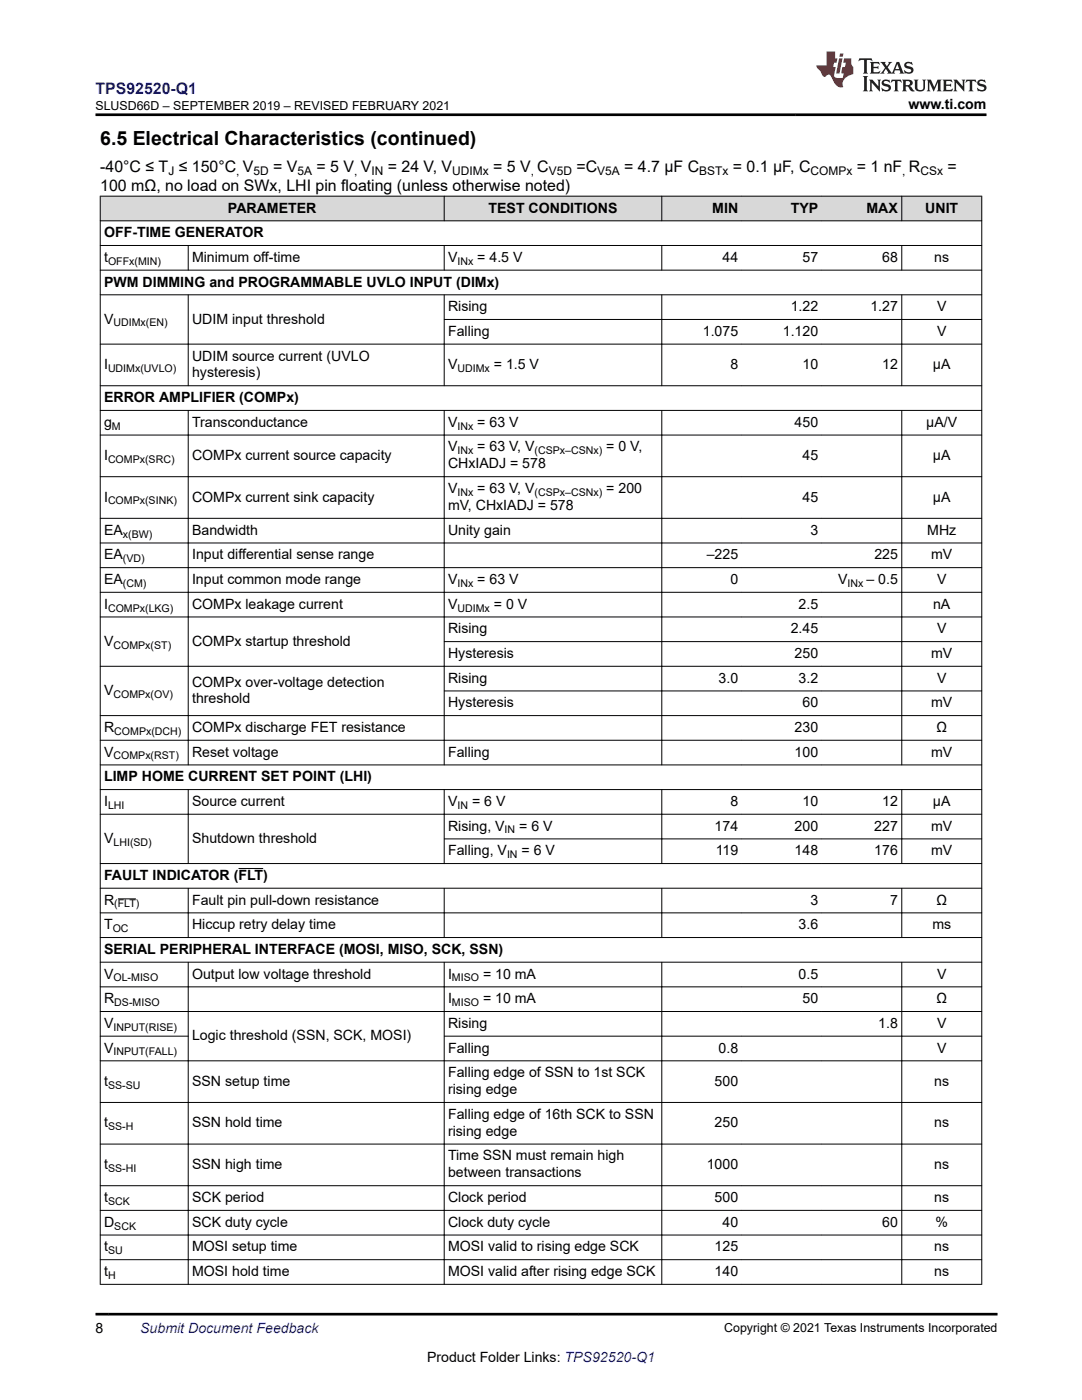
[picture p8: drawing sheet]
<svg xmlns="http://www.w3.org/2000/svg" width="216mm" height="279mm" viewBox="0 0 216 279" stroke-linecap="round" stroke-linejoin="round" font-family="sans-serif">
<defs><g id="words">
<text font-size="3.9" x="20" y="28.8">6.5 Electrical Characteristics (continued)</text>
<text font-size="3.2" fill="#00f" x="19.1" y="18.7">TPS92520-Q1</text>
<g font-size="3.2">
<text x="20" y="34.3">-40°C ≤ T ≤ 150°C V</text>
<text x="54.5" y="34.3">= V</text>
<text x="63.2" y="34.3">= 5 V V</text>
<text x="77.4" y="34.3">= 24 V, V</text>
<text x="98.4" y="34.3">= 5 V C</text>
<text x="115" y="34.3">=C</text>
<text x="124.6" y="34.3">= 4.7 µF C</text>
<text x="146.2" y="34.3">= 0.1 µF, C</text>
<text x="171" y="34.3">= 1 nF R</text>
<text x="189" y="34.3">=</text>
<text x="20" y="38.1">100 mΩ, no load on SWx, LHI pin floating (unless otherwise noted)</text>
</g>
<g font-size="2.8">
<text x="181.3" y="21.8">www.ti.com</text>
<text x="20.8" y="47.3">OFF-TIME GENERATOR</text>
<text x="45.5" y="42.4">PARAMETER</text>
<text x="97.5" y="42.4">TEST CONDITIONS</text>
<text x="142.1" y="42.4">MIN</text>
<text x="157.8" y="42.4">TYP</text>
<text x="172.9" y="42.4">MAX</text>
<text x="184.6" y="42.4">UNIT</text>
<text x="20.8" y="52.3">t</text>
<text x="38.3" y="52.3">Minimum off-time</text>
<text x="89.4" y="52.3">V</text>
<text x="95.2" y="52.3">= 4.5 V</text>
<text x="144.2" y="52.3">44</text>
<text x="160.1" y="52.3">57</text>
<text x="176" y="52.3">68</text>
<text x="186.4" y="52.3">ns</text>
<text x="20.8" y="57.2">PWM DIMMING and PROGRAMMABLE UVLO INPUT (DIMx)</text>
<text x="20.8" y="64.6">V</text>
<text x="38.3" y="64.6">UDIM input threshold</text>
<text x="89.4" y="62.1">Rising</text>
<text x="157.8" y="62.1">1.22</text>
<text x="173.7" y="62.1">1.27</text>
<text x="187" y="62.1">V</text>
<text x="38.3" y="72">UDIM source current (UVLO</text>
<text x="89.4" y="67">Falling</text>
<text x="140.2" y="67">1.075</text>
<text x="156.2" y="67">1.120</text>
<text x="187" y="67">V</text>
<text x="20.8" y="73.6">I</text>
<text x="38.3" y="75.3">hysteresis)</text>
<text x="89.4" y="73.6">V</text>
<text x="98.5" y="73.6">= 1.5 V</text>
<text x="145.7" y="73.6">8</text>
<text x="160.1" y="73.6">10</text>
<text x="176" y="73.6">12</text>
<text x="186.2" y="73.6">µA</text>
<text x="20.8" y="80.3">ERROR AMPLIFIER (COMPx)</text>
<text x="20.8" y="85.2">g</text>
<text x="38.3" y="85.2">Transconductance</text>
<text x="89.4" y="85.2">V</text>
<text x="95.2" y="85.2">= 63 V</text>
<text x="158.6" y="85.2">450</text>
<text x="184.8" y="85.2">µA/V</text>
<text x="20.8" y="91.8">I</text>
<text x="38.3" y="91.8">COMPx current source capacity</text>
<text x="89.4" y="90.1">V</text>
<text x="89.4" y="93.5">CHxIADJ = 578</text>
<text x="95.2" y="90.1">= 63 V, V</text>
<text x="121" y="90.1">= 0 V,</text>
<text x="160.1" y="91.8">45</text>
<text x="186.2" y="91.8">µA</text>
<text x="20.8" y="100.1">I</text>
<text x="38.3" y="100.1">COMPx current sink capacity</text>
<text x="89.4" y="98.4">V</text>
<text x="89.4" y="101.8">mV, CHxIADJ = 578</text>
<text x="95.2" y="98.4">= 63 V, V</text>
<text x="121" y="98.4">= 200</text>
<text x="160.1" y="100.1">45</text>
<text x="186.2" y="100.1">µA</text>
<text x="20.8" y="106.7">EA</text>
<text x="38.3" y="106.7">Bandwidth</text>
<text x="89.4" y="106.7">Unity gain</text>
<text x="161.7" y="106.7">3</text>
<text x="185" y="106.7">MHz</text>
<text x="20.8" y="111.6">EA</text>
<text x="38.3" y="111.6">Input differential sense range</text>
<text x="141" y="111.6">–225</text>
<text x="174.5" y="111.6">225</text>
<text x="185.8" y="111.6">mV</text>
<text x="20.8" y="116.6">EA</text>
<text x="38.3" y="116.6">Input common mode range</text>
<text x="89.4" y="116.6">V</text>
<text x="95.2" y="116.6">= 63 V</text>
<text x="145.7" y="116.6">0</text>
<text x="167.2" y="116.6">V</text>
<text x="172.9" y="116.6">– 0.5</text>
<text x="187" y="116.6">V</text>
<text x="20.8" y="121.5">I</text>
<text x="38.3" y="121.5">COMPx leakage current</text>
<text x="89.4" y="121.5">V</text>
<text x="98.5" y="121.5">= 0 V</text>
<text x="159.3" y="121.5">2.5</text>
<text x="186.2" y="121.5">nA</text>
<text x="20.8" y="128.9">V</text>
<text x="38.3" y="128.9">COMPx startup threshold</text>
<text x="89.4" y="126.4">Rising</text>
<text x="89.4" y="131.3">Hysteresis</text>
<text x="157.8" y="126.4">2.45</text>
<text x="158.6" y="131.3">250</text>
<text x="185.8" y="131.3">mV</text>
<text x="187" y="126.4">V</text>
<text x="38.3" y="137">COMPx over-voltage detection</text>
<text x="89.4" y="136.2">Rising</text>
<text x="143.4" y="136.2">3.0</text>
<text x="159.3" y="136.2">3.2</text>
<text x="187" y="136.2">V</text>
<text x="20.8" y="138.7">V</text>
<text x="38.3" y="140.4">threshold</text>
<text x="89.4" y="141.2">Hysteresis</text>
<text x="160.1" y="141.2">60</text>
<text x="185.8" y="141.2">mV</text>
<text x="20.8" y="146.1">R</text>
<text x="38.3" y="146.1">COMPx discharge FET resistance</text>
<text x="158.6" y="146.1">230</text>
<text x="186.9" y="146.1">Ω</text>
<text x="20.8" y="155.9">LIMP HOME CURRENT SET POINT (LHI)</text>
<text x="20.8" y="151">V</text>
<text x="38.3" y="151">Reset voltage</text>
<text x="89.4" y="151">Falling</text>
<text x="158.6" y="151">100</text>
<text x="185.8" y="151">mV</text>
<text x="20.8" y="160.9">I</text>
<text x="38.3" y="160.9">Source current</text>
<text x="89.4" y="160.9">V</text>
<text x="94.2" y="160.9">= 6 V</text>
<text x="145.7" y="160.9">8</text>
<text x="160.1" y="160.9">10</text>
<text x="176" y="160.9">12</text>
<text x="186.2" y="160.9">µA</text>
<text x="89.4" y="165.8">Rising, V</text>
<text x="103.6" y="165.8">= 6 V</text>
<text x="142.6" y="165.8">174</text>
<text x="158.6" y="165.8">200</text>
<text x="174.5" y="165.8">227</text>
<text x="185.8" y="165.8">mV</text>
<text x="20.8" y="168.2">V</text>
<text x="38.3" y="168.2">Shutdown threshold</text>
<text x="89.4" y="170.7">Falling, V</text>
<text x="104.1" y="170.7">= 6 V</text>
<text x="142.8" y="170.7">119</text>
<text x="158.6" y="170.7">148</text>
<text x="174.5" y="170.7">176</text>
<text x="185.8" y="170.7">mV</text>
<text x="20.8" y="175.6">FAULT INDICATOR (FLT)</text>
<text x="20.8" y="185.5">T</text>
<text x="20.8" y="180.5">R</text>
<text x="38.3" y="185.5">Hiccup retry delay time</text>
<text x="38.3" y="180.5">Fault pin pull-down resistance</text>
<text x="159.3" y="185.5">3.6</text>
<text x="161.7" y="180.5">3</text>
<text x="177.6" y="180.5">7</text>
<text x="186" y="185.5">ms</text>
<text x="186.9" y="180.5">Ω</text>
<text x="20.8" y="190.4">SERIAL PERIPHERAL INTERFACE (MOSI, MISO, SCK, SSN)</text>
<text x="20.8" y="195.3">V</text>
<text x="38.3" y="195.3">Output low voltage threshold</text>
<text x="89.4" y="195.3">I</text>
<text x="96.4" y="195.3">= 10 mA</text>
<text x="159.3" y="195.3">0.5</text>
<text x="187" y="195.3">V</text>
<text x="20.8" y="200.2">R</text>
<text x="89.4" y="200.2">I</text>
<text x="96.4" y="200.2">= 10 mA</text>
<text x="160.1" y="200.2">50</text>
<text x="186.9" y="200.2">Ω</text>
<text x="20.8" y="205.1">V</text>
<text x="38.3" y="207.6">Logic threshold (SSN, SCK, MOSI)</text>
<text x="89.4" y="205.1">Rising</text>
<text x="175.2" y="205.1">1.8</text>
<text x="187" y="205.1">V</text>
<text x="20.8" y="210.1">V</text>
<text x="89.4" y="210.1">Falling</text>
<text x="89.4" y="215">Falling edge of SSN to 1st SCK</text>
<text x="143.4" y="210.1">0.8</text>
<text x="187" y="210.1">V</text>
<text x="20.8" y="216.7">t</text>
<text x="38.3" y="216.7">SSN setup time</text>
<text x="89.4" y="218.4">rising edge</text>
<text x="142.6" y="216.7">500</text>
<text x="186.4" y="216.7">ns</text>
<text x="20.8" y="225">t</text>
<text x="38.3" y="225">SSN hold time</text>
<text x="89.4" y="223.3">Falling edge of 16th SCK to SSN</text>
<text x="89.4" y="226.7">rising edge</text>
<text x="142.6" y="225">250</text>
<text x="186.4" y="225">ns</text>
<text x="20.8" y="233.3">t</text>
<text x="38.3" y="233.3">SSN high time</text>
<text x="89.4" y="231.6">Time SSN must remain high</text>
<text x="141" y="233.3">1000</text>
<text x="186.4" y="233.3">ns</text>
<text x="20.8" y="239.9">t</text>
<text x="38.3" y="239.9">SCK period</text>
<text x="89.4" y="235">between transactions</text>
<text x="89.4" y="239.9">Clock period</text>
<text x="142.6" y="239.9">500</text>
<text x="186.4" y="239.9">ns</text>
<text x="20.8" y="244.8">D</text>
<text x="38.3" y="244.8">SCK duty cycle</text>
<text x="89.4" y="244.8">Clock duty cycle</text>
<text x="144.2" y="244.8">40</text>
<text x="176" y="244.8">60</text>
<text x="186.7" y="244.8">%</text>
<text x="20.8" y="249.8">t</text>
<text x="38.3" y="249.8">MOSI setup time</text>
<text x="89.4" y="249.8">MOSI valid to rising edge SCK</text>
<text x="142.6" y="249.8">125</text>
<text x="186.4" y="249.8">ns</text>
<text x="20.8" y="254.7">t</text>
<text x="38.3" y="254.7">MOSI hold time</text>
<text x="89.4" y="254.7">MOSI valid after rising edge SCK</text>
<text x="142.6" y="254.7">140</text>
<text x="186.4" y="254.7">ns</text>
<text x="19" y="266.1">8</text>
<text x="85.2" y="271.7">Product Folder Links: TPS92520-Q1</text>
</g>
<text font-size="2.8" fill="#00f" x="28" y="266.1">Submit Document Feedback</text>
<g font-size="2.5">
<text x="19.1" y="21.9">SLUSD66D – SEPTEMBER 2019 – REVISED FEBRUARY 2021</text>
<text x="144.5" y="265.8">Copyright © 2021 Texas Instruments Incorporated</text>
</g>
<g font-size="2.4">
<text x="33.6" y="34.9">J</text>
<text x="47.2" y="34.9">,</text>
<text x="50.6" y="34.9">5D</text>
<text x="59.4" y="34.9">5A</text>
<text x="70.7" y="34.9">,</text>
<text x="74.1" y="34.9">IN</text>
<text x="90.2" y="34.9">UDIMx</text>
<text x="105.9" y="34.9">,</text>
<text x="109.5" y="34.9">V5D</text>
<text x="119.2" y="34.9">V5A</text>
<text x="139.5" y="34.9">BSTx</text>
<text x="161.7" y="34.9">COMPx</text>
<text x="180" y="34.9">,</text>
<text x="183.7" y="34.9">CSx</text>
</g>
<g font-size="2.1">
<text x="21.6" y="52.8">OFFx(MIN)</text>
<text x="91.3" y="52.8">INx</text>
<text x="22.6" y="65.1">UDIMx(EN)</text>
<text x="21.6" y="74.2">UDIMx(UVLO)</text>
<text x="91.3" y="74.2">UDIMx</text>
<text x="22.3" y="85.7">M</text>
<text x="91.3" y="85.7">INx</text>
<text x="21.6" y="92.4">COMPx(SRC)</text>
<text x="91.3" y="90.7">INx</text>
<text x="106.7" y="90.7">(CSPx–CSNx)</text>
<text x="21.6" y="100.7">COMPx(SINK)</text>
<text x="91.3" y="99">INx</text>
<text x="106.7" y="99">(CSPx–CSNx)</text>
<text x="24.5" y="107.3">x(BW)</text>
<text x="24.5" y="112.2">(VD)</text>
<text x="24.5" y="117.1">(CM)</text>
<text x="91.3" y="117.1">INx</text>
<text x="169.1" y="117.1">INx</text>
<text x="21.6" y="122">COMPx(LKG)</text>
<text x="91.3" y="122">UDIMx</text>
<text x="22.6" y="129.4">COMPx(ST)</text>
<text x="22.6" y="139.3">COMPx(OV)</text>
<text x="22.8" y="146.7">COMPx(DCH)</text>
<text x="22.7" y="151.6">COMPx(RST)</text>
<text x="21.6" y="161.4">LHI</text>
<text x="91.3" y="161.4">IN</text>
<text x="100.7" y="166.3">IN</text>
<text x="22.6" y="168.8">LHI(SD)</text>
<text x="101.2" y="171.3">IN</text>
<text x="22.8" y="181.1">(FLT)</text>
<text x="22.5" y="186">OC</text>
<text x="22.7" y="195.9">OL-MISO</text>
<text x="90.2" y="195.9">MISO</text>
<text x="22.8" y="200.8">DS-MISO</text>
<text x="90.2" y="200.8">MISO</text>
<text x="22.6" y="205.7">INPUT(RISE)</text>
<text x="22.6" y="210.6">INPUT(FALL)</text>
<text x="21.6" y="217.2">SS-SU</text>
<text x="21.6" y="225.6">SS-H</text>
<text x="21.6" y="233.9">SS-HI</text>
<text x="21.6" y="240.5">SCK</text>
<text x="22.8" y="245.4">SCK</text>
<text x="21.6" y="250.3">SU</text>
<text x="21.6" y="255.2">H</text>
</g>
</g></defs>
<g fill="#d8d8d8">
<path d="M20 39.1h175.9v5h-175.9z" fill-rule="evenodd"/>
<path d="M20.1 39.2h68.5v4.8h-68.5z" fill-rule="evenodd"/>
<path d="M88.7 39.2h43.3v4.8h-43.3z" fill-rule="evenodd"/>
<path d="M132.1 39.2h15.9v4.8h-15.9z" fill-rule="evenodd"/>
<path d="M148 39.2h16v4.8h-16z" fill-rule="evenodd"/>
<path d="M164 39.2h15.9v4.8h-15.9z" fill-rule="evenodd"/>
<path d="M180 39.2h15.8v4.8h-15.8z" fill-rule="evenodd"/>
</g>
<g fill="none" stroke="#000" stroke-width=".2">
<path d="M19.9 39.1h176.1M20 39.1v217.3M88.6 39.1v5M132.1 39.1v5M179.9 39.1v5M195.9 39.1v217.3M19.9 44.1h176.1M19.9 49h176.1M19.9 53.9h176.1M19.9 58.8h176.1M37.6 48.9v5.1M37.6 58.8v18.2"/>
<path d="M88.6 48.9v5.1M88.6 58.8v18.2M132.1 48.9v5.1M132.1 58.8v18.2M179.9 48.9v5.1M179.9 58.8v18.2M19.9 68.7h176.1M19.9 77h176.1M88.6 63.8h107.4M19.9 81.9h176.1M19.9 86.8h176.1M19.9 95.1h176.1"/>
<path d="M37.6 81.8v70.9M88.6 81.8v70.9M132.1 81.8v70.9M179.9 81.8v70.9M19.9 103.4h176.1M19.9 108.4h176.1M19.9 113.3h176.1M19.9 118.2h176.1M19.9 123.1h176.1M19.9 133h176.1M88.6 128h107.4M88.6 137.9h107.4"/>
<path d="M19.9 142.8h176.1M19.9 147.7h176.1M19.9 152.7h176.1M19.9 157.6h176.1M37.6 157.5v14.9M88.6 157.5v14.9M132.1 157.5v14.9M179.9 157.5v14.9M19.9 162.5h176.1M19.9 172.3h176.1M19.9 177.3h176.1M23.5 179.4h3.6"/>
<path d="M37.6 177.2v10M47.6 173.3h4.9M88.6 167.4h107.4M88.6 177.2v10M132.1 177.2v10M179.9 177.2v10M19.9 182.2h176.1M19.9 187.1h176.1M19.9 192h176.1M19.9 196.9h176.1M37.6 192v64.4M88.6 192v64.4"/>
<path d="M132.1 192v64.4M179.9 192v64.4M19.9 201.9h176.1M19.9 206.8h17.7M19.9 211.7h176.1M88.6 206.8h107.4M19.9 220h176.1M19.9 228.3h176.1M19.9 236.6h176.1M19.9 241.6h176.1M19.9 246.5h176.1M19.9 251.4h176.1"/>
<path d="M19.9 256.3h176.1"/>
</g>
<path d="M171.5 11.6l-.2 .6 .5-.2h.6v.1v2.2l-.2 .4h1l-.2-.4v-2.2v-.1h.5l.6 .2-.2-.6zM173.6 12.4l.2 .3v1.6l-.2 .4h1.9l.1-.6a1.08 1.08 0 0 1-1.3 .2v-.7h.6l.4 .2v-.7l-.4 .2h-.6v-.5l.2-.2a1 1 0 0 1 1 .3l-.1-.5zM175.7 12.4l.9 1.1-1 1.2h.9l-.2-.2 .5-.8 .4 .8-.2 .2h1.6l-.2-.2 .2-.5h.9l.1 .5-.1 .2h.9l-.2-.4-.8-1.9h-.5l-.9 2.1-.9-1.1 .9-1h-.8l.2 .2-.4 .6-.4-.6 .2-.2zM179 12.8l.4 1h-.7zM180.7 12.5a.65 .65 0 0 0-.2 .7 .65 .65 0 0 0 .6 .5l.6 .1 .1 .3a.79 .79 0 0 1-.7 .4 .79 .79 0 0 1-.7-.5l.1 .7 .2-.1a.93 .93 0 0 0 1.1 0 .93 .93 0 0 0 .4-.9 1.46 1.46 0 0 0-1.2-.6l-.1-.3a1.09 1.09 0 0 1 1.2 .2l-.2-.6-.1 .1-.5-.2zM172.2 15.2l.2 .4v2.2l-.2 .4h1l-.2-.4v-2.2l.2-.4zM173.4 15.9l.2 .4v1.5l-.2 .4h.8l-.3-.4 .1-1.3 1.6 1.8v-2l.2-.4h-.7l.1 .2 .1 1.1-1.2-1.3zM176.2 16a.65 .65 0 0 0-.2 .8 .65 .65 0 0 0 .6 .4l.6 .2 .1 .2a.79 .79 0 0 1-.7 .4 .79 .79 0 0 1-.7-.5l.1 .7 .2-.1a.93 .93 0 0 0 1.1 .1 .93 .93 0 0 0 .4-1 1.46 1.46 0 0 0-1.2-.5l-.1-.4a1.09 1.09 0 0 1 1.2 .2l-.1-.6-.2 .1-.5-.1zM177.9 15.9l-.1 .6a.63 .63 0 0 1 .8-.3v1.6l-.3 .4h1l-.2-.4v-1.6a.66 .66 0 0 1 .8 .3l-.1-.6zM180 15.9l.2 .4v1.5l-.2 .4h1l-.2-.2-.1-.7h.5l.1 .2a.79 .79 0 0 0 1.2 .6l-1-.9a.61 .61 0 0 0 .6-.6 .61 .61 0 0 0-.5-.7zM180.8 16.2h.1a.47 .47 0 0 1 .5 .1 .47 .47 0 0 1 .1 .5l-.1 .1-.7 .1zM182.3 15.9l.2 .2a2.27 2.27 0 0 0 .4 2 1.04 1.04 0 0 0 1.7-.7v-1.3l.2-.2h-.8l.2 .4v1.1a.6 .6 0 0 1-.6 .6 .6 .6 0 0 1-.6-.6v-1.1l.3-.4zM184.9 15.9l.2 .4v1.5l-.2 .4h.8l-.3-.4v-1.4l.9 1.9 .9-1.9v1.4l-.3 .4h1l-.2-.4v-1.5l.2-.4h-.8l-.7 1.5-.6-1.5zM188.1 15.9l.2 .4v1.5l-.2 .4h1.9l.1-.6a1.09 1.09 0 0 1-1.3 .2v-.7h.6l.4 .2v-.6l-.4 .2h-.6v-.6l.2-.1a1.01 1.01 0 0 1 1 .3l-.1-.6zM190.2 15.9l.3 .4v1.5l-.3 .4h.8l-.2-.4v-1.3l1.6 1.8v-2l.2-.4h-.7l.2 .2v1.1l-1.2-1.3zM192.8 15.9l-.1 .6a.63 .63 0 0 1 .8-.3v1.6l-.3 .4h1l-.2-.4v-1.6a.66 .66 0 0 1 .8 .3l-.1-.6zM195.2 16a.65 .65 0 0 0-.2 .8 .65 .65 0 0 0 .6 .4l.6 .2 .2 .2a.79 .79 0 0 1-.7 .4 .79 .79 0 0 1-.7-.5l.1 .7 .2-.1a.93 .93 0 0 0 1 .1 .93 .93 0 0 0 .5-1 1.46 1.46 0 0 0-1.3-.5v-.4a1.09 1.09 0 0 1 1.2 .2l-.2-.6-.2 .1-.5-.1z" fill="#231f20"/>
<path d="M164.9 10.3v2.7h-2l.1 .4 .8 1a.95 .95 0 0 0 1 .9 .59 .59 0 0 1 .5-.4 .59 .59 0 0 1 .5 .3l.4 .8a1.59 1.59 0 0 0 2.1 1.4 1.61 1.61 0 0 1 1-2.3l1-.3-.1-1.5a1.59 1.59 0 0 1-.3-1.7h-1.5l-.2 .9h.6l-.2 .9h-.5l-.2 .9v.3l.4 .1-.1 .9h-.7a.73 .73 0 0 1-1-.7l.3-1.5h-.5l.1-.9h.5l.2-.9h-.5v-1.3zM167.4 11.6l-.6 3.1h.7l.6-3.1zM167.6 10.7l-.1 .6h.7l.1-.6z" fill="#ed1c24"/>
<path d="M19 22.9h177.8M19 262.3h180" fill="none" stroke="#000" stroke-width=".53"/>
<use href="#words"/>
</svg>
